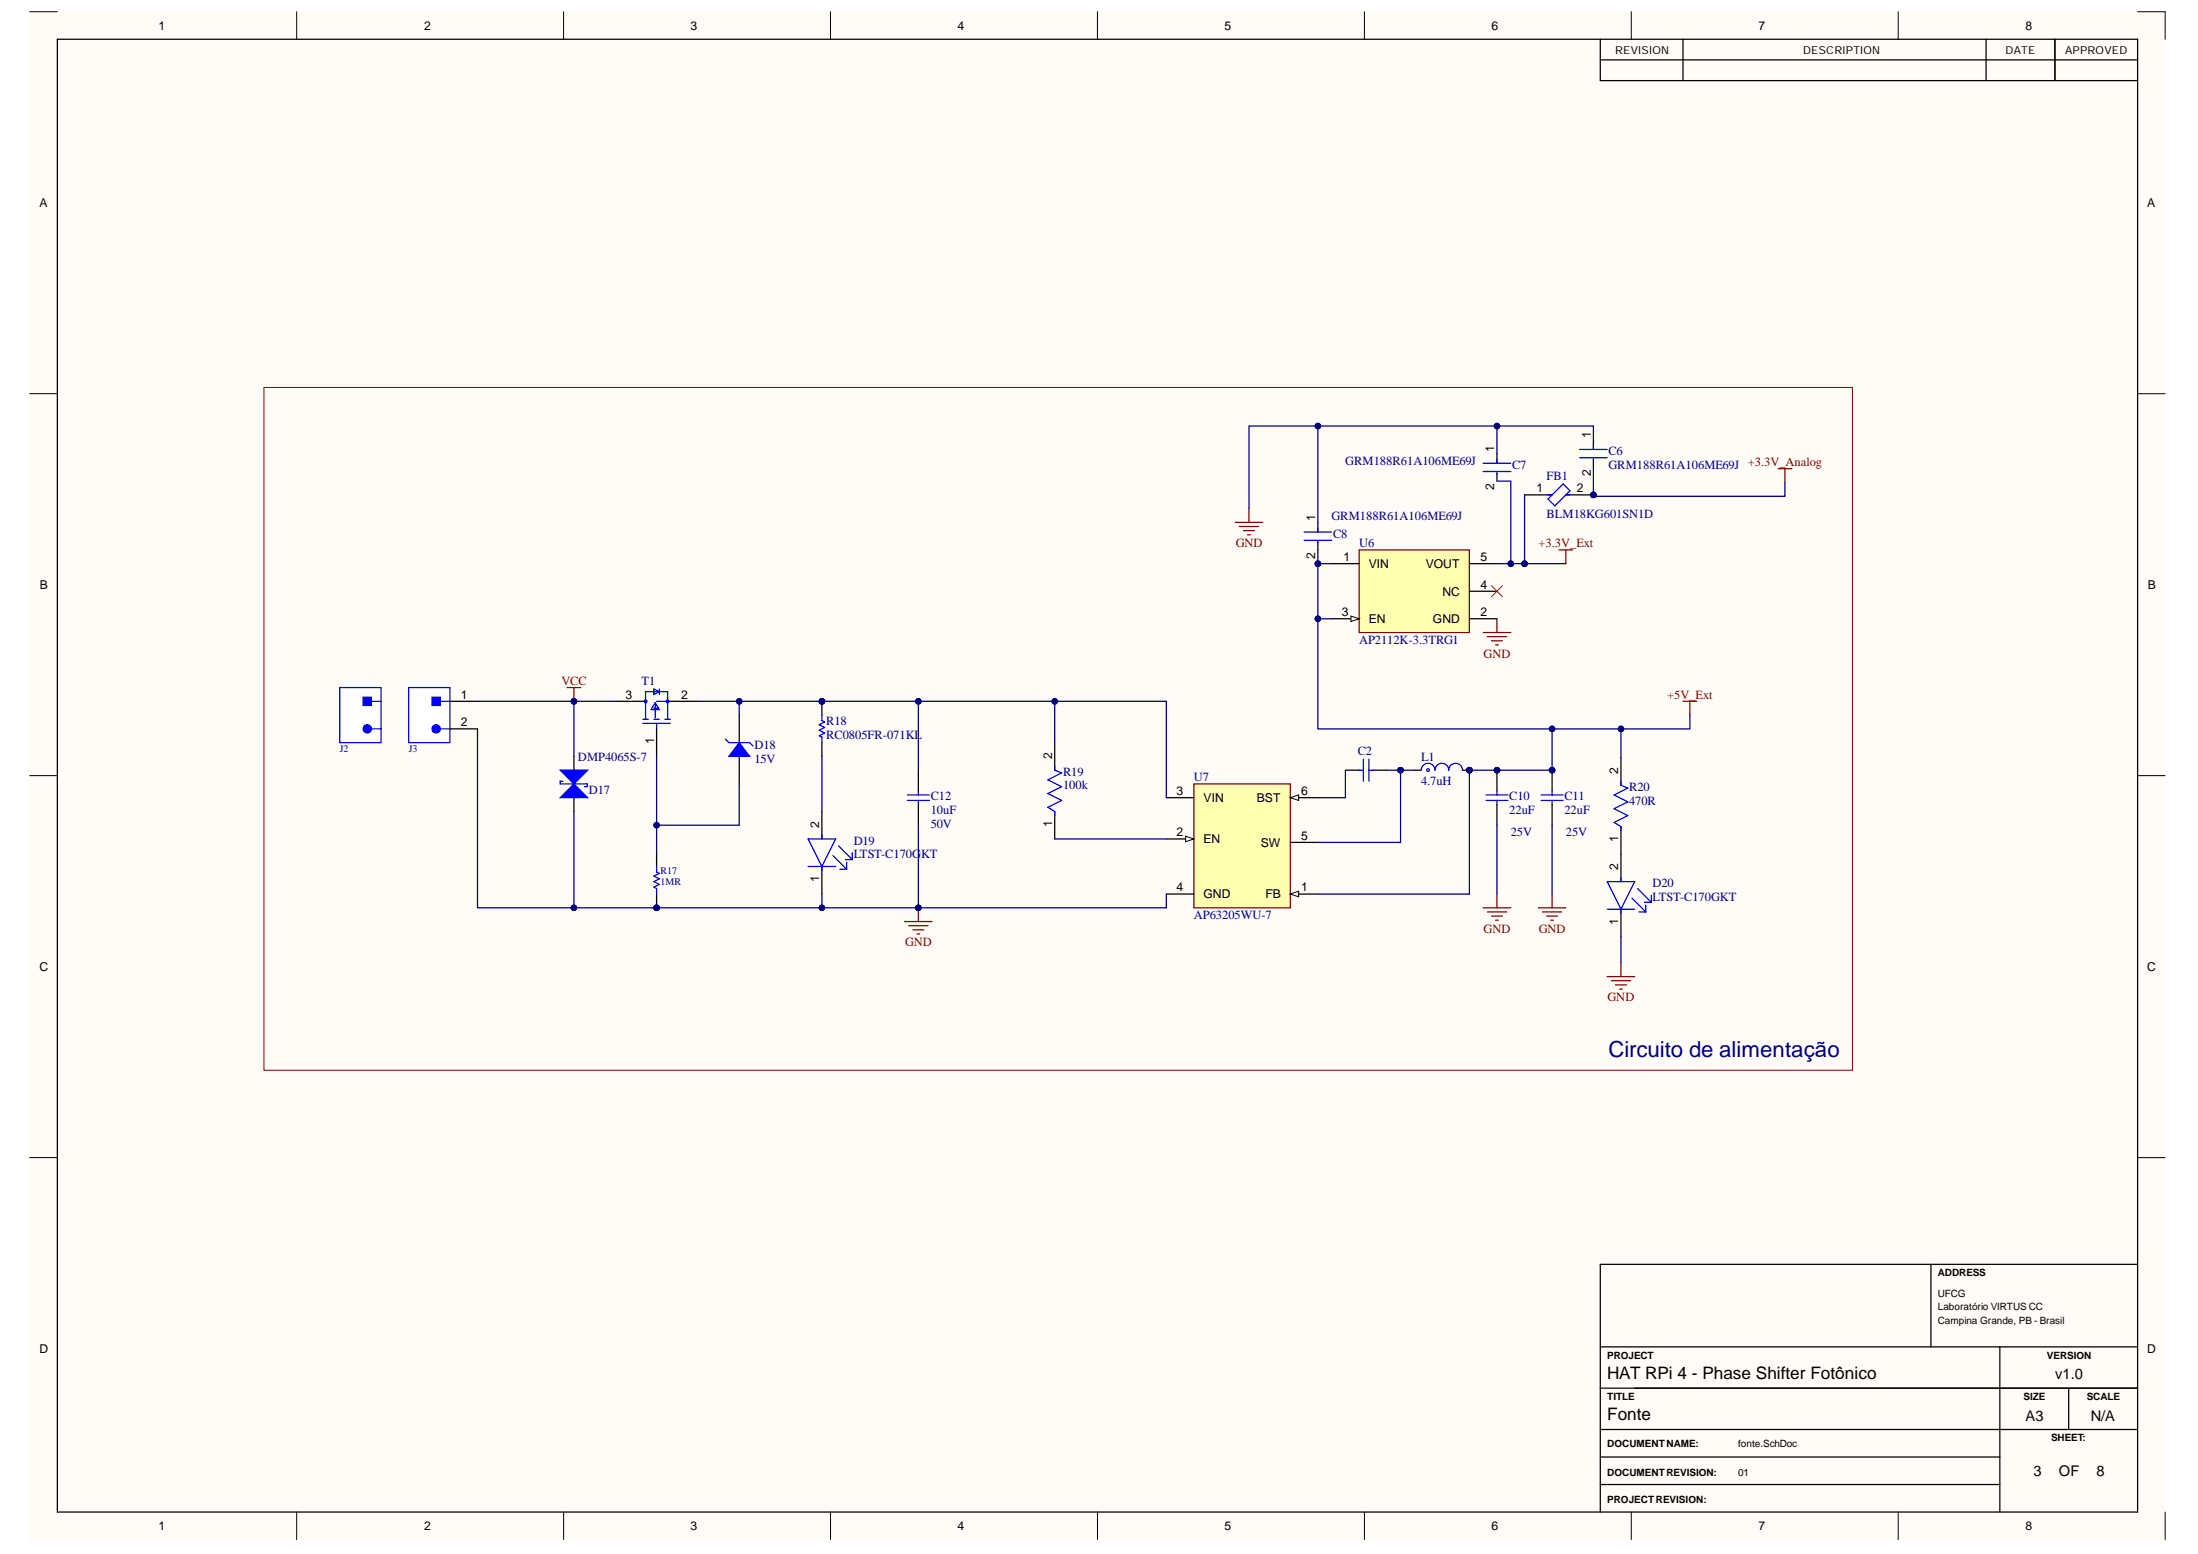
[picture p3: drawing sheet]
<svg xmlns="http://www.w3.org/2000/svg" width="297mm" height="210mm" viewBox="0 0 297 210" stroke-linecap="round" stroke-linejoin="round" font-family="sans-serif">
<defs><g id="words">
<text font-size="3" fill="#000080" x="217.4" y="142.8">Circuito de alimentação</text>
<g font-size="2.3">
<text x="217.2" y="191.9">Fonte</text>
<text x="217.2" y="186.3">HAT RPi 4 - Phase Shifter Fotônico</text>
</g>
<g font-size="2">
<text x="273.7" y="191.9">A3</text>
<text x="277.7" y="186.3">v1.0</text>
<text x="282.5" y="191.9">N/A</text>
<text x="274.8" y="199.4">3</text>
<text x="278.2" y="199.4">OF</text>
<text x="283.3" y="199.4">8</text>
</g>
<g font-size="1.7" fill="#000080">
<text x="181.8" y="62.8">GRM188R61A106ME69J</text>
<text x="204.3" y="63.4">C7</text>
<text x="209" y="64.8">FB1</text>
<text x="217.4" y="61.5">C6</text>
<text x="217.4" y="63.4">GRM188R61A106ME69J +3.3V_Analog</text>
<text x="179.9" y="70.2">GRM188R61A106ME69J</text>
<text x="209" y="70">BLM18KG601SN1D</text>
<text x="180.2" y="72.6">C8</text>
<text x="183.7" y="73.9">U6</text>
<text x="183.7" y="87">AP2112K-3.3TRG1</text>
<text x="86.7" y="92.5">T1</text>
<text x="102" y="101.1">D18</text>
<text x="111.6" y="97.9">R18</text>
<text x="111.6" y="99.8">RC0805FR-071KL</text>
<text x="183.5" y="102">C2</text>
<text x="78.1" y="102.8">DMP4065S-7</text>
<text x="79.6" y="107.2">D17</text>
<text x="102" y="103">15V</text>
<text x="143.7" y="104.8">R19</text>
<text x="143.7" y="106.6">100k</text>
<text x="161.3" y="105.5">U7</text>
<text x="192" y="106.1">4.7uH</text>
<text x="192" y="102.8">L1</text>
<text x="220.2" y="106.8">R20</text>
<text x="125.8" y="111.9">50V</text>
<text x="125.8" y="110">10uF</text>
<text x="125.8" y="108.1">C12</text>
<text x="204" y="110">22uF</text>
<text x="204" y="108.1">C10</text>
<text x="204.2" y="113">25V</text>
<text x="211.4" y="110">22uF</text>
<text x="211.4" y="108.1">C11</text>
<text x="211.6" y="113">25V</text>
<text x="220.2" y="108.7">470R</text>
<text x="115.4" y="114.1">D19</text>
<text x="115.4" y="115.9">LTST-C170G</text>
<text x="124.5" y="115.9">KT</text>
<text x="223.3" y="119.9">D20</text>
<text x="161.3" y="124.1">AP63205WU-7</text>
<text x="223.3" y="121.7">LTST-C170GKT</text>
</g>
<g font-size="1.7" fill="#800000">
<text x="167" y="73.9">GND</text>
<text x="207.9" y="73.9">+3.3V_Ext</text>
<text x="200.5" y="88.8">GND</text>
<text x="75.9" y="92.5">VCC</text>
<text x="225.3" y="94.4">+5V_Ext</text>
<text x="200.5" y="126">GND</text>
<text x="207.9" y="126">GND</text>
<text x="122.3" y="127.8">GND</text>
<text x="217.2" y="135.3">GND</text>
</g>
<g font-size="1.6">
<text x="21.4" y="4">1</text>
<text x="57.3" y="4">2</text>
<text x="93.3" y="4">3</text>
<text x="129.4" y="4">4</text>
<text x="165.5" y="4">5</text>
<text x="201.6" y="4">6</text>
<text x="237.6" y="4">7</text>
<text x="273.7" y="4">8</text>
<text x="5.3" y="28">A</text>
<text x="290.2" y="28">A</text>
<text x="215" y="59.2" transform="rotate(-90 215 59.2)">1</text>
<text x="201.9" y="61.1" transform="rotate(-90 201.9 61.1)">1</text>
<text x="215" y="64.3" transform="rotate(-90 215 64.3)">2</text>
<text x="177.7" y="70.4" transform="rotate(-90 177.7 70.4)">1</text>
<text x="201.9" y="66.2" transform="rotate(-90 201.9 66.2)">2</text>
<text x="207.6" y="66.5">1</text>
<text x="213.1" y="66.5">2</text>
<text x="177.7" y="75.5" transform="rotate(-90 177.7 75.5)">2</text>
<text x="181.6" y="75.8">1</text>
<text x="185" y="76.7">VIN</text>
<text x="192.7" y="76.7">VOUT</text>
<text x="200.1" y="75.8">5</text>
<text x="5.4" y="79.6">B</text>
<text x="181.3" y="83.2">3</text>
<text x="194.9" y="80.5">NC</text>
<text x="200.1" y="79.5">4</text>
<text x="200.1" y="83.2">2</text>
<text x="290.2" y="79.6">B</text>
<text x="185" y="84.2">EN</text>
<text x="193.6" y="84.2">GND</text>
<text x="62.3" y="94.4">1</text>
<text x="84.5" y="94.4">3</text>
<text x="92.1" y="94.4">2</text>
<text x="62.3" y="98.1">2</text>
<text x="88.4" y="100.6" transform="rotate(-90 88.4 100.6)">1</text>
<text x="142.2" y="102.5" transform="rotate(-90 142.2 102.5)">2</text>
<text x="159" y="107.4">3</text>
<text x="175.8" y="107.4">6</text>
<text x="218.7" y="104.6" transform="rotate(-90 218.7 104.6)">2</text>
<text x="110.7" y="111.8" transform="rotate(-90 110.7 111.8)">2</text>
<text x="142.2" y="111.7" transform="rotate(-90 142.2 111.7)">1</text>
<text x="159" y="113">2</text>
<text x="162.7" y="108.3">VIN</text>
<text x="162.7" y="113.9">EN</text>
<text x="169.8" y="108.3">BST</text>
<text x="175.8" y="113.4">5</text>
<text x="218.7" y="113.7" transform="rotate(-90 218.7 113.7)">1</text>
<text x="110.7" y="119.1" transform="rotate(-90 110.7 119.1)">1</text>
<text x="170.4" y="114.4">SW</text>
<text x="218.7" y="117.6" transform="rotate(-90 218.7 117.6)">2</text>
<text x="159" y="120.4">4</text>
<text x="162.7" y="121.3">GND</text>
<text x="171" y="121.3">FB</text>
<text x="175.8" y="120.4">1</text>
<text x="218.7" y="124.9" transform="rotate(-90 218.7 124.9)">1</text>
<text x="5.3" y="131.2">C</text>
<text x="290.2" y="131.2">C</text>
<text x="5.3" y="182.7">D</text>
<text x="290.2" y="182.7">D</text>
<text x="21.4" y="206.7">1</text>
<text x="57.3" y="206.7">2</text>
<text x="93.3" y="206.7">3</text>
<text x="129.4" y="206.7">4</text>
<text x="165.5" y="206.7">5</text>
<text x="201.6" y="206.7">6</text>
<text x="237.6" y="206.7">7</text>
<text x="273.7" y="206.7">8</text>
</g>
<g font-size="1.5">
<text x="218.3" y="7.3">REVISION</text>
<text x="243.7" y="7.3">DESCRIPTION</text>
<text x="271" y="7.3">DATE</text>
<text x="279.1" y="7.3">APPROVED</text>
</g>
<g font-size="1.4" fill="#000080">
<text x="45.9" y="101.5">J2</text>
<text x="55.2" y="101.5">J3</text>
<text x="89.3" y="119.6">1MR</text>
<text x="89.3" y="118.1">R17</text>
</g>
<g font-size="1.4">
<text x="261.9" y="172.4">ADDRESS</text>
<text x="261.9" y="178.9">Campina Grande, PB - Brasil</text>
<text x="261.9" y="175.1">UFCG</text>
<text x="261.9" y="177">Laboratório VIRTUS CC</text>
<text x="217.2" y="183.5">PROJECT</text>
<text x="276.6" y="183.5">VERSION</text>
<text x="217.2" y="189.1">TITLE</text>
<text x="273.5" y="189.1">SIZE</text>
<text x="282" y="189.1">SCALE</text>
<text x="217.2" y="195.4">DOCUMENTNAME:</text>
<text x="234.9" y="195.4">fonte.SchDoc</text>
<text x="277.2" y="194.6">SHEET:</text>
<text x="217.2" y="203.1">PROJECTREVISION:</text>
<text x="217.2" y="199.3">DOCUMENTREVISION:</text>
<text x="234.9" y="199.3">01</text>
</g>
</g></defs>
<g fill="#fffcf8">
<path d="M4 1.6h288.6v206.4h-288.6z" fill-rule="evenodd"/>
<path d="M7.7 5.3h281.2v198.9h-281.2z" fill-rule="evenodd"/>
</g>
<g fill="none" stroke="#000" stroke-width=".14">
<path d="M4 1.6h3.7M40.1 1.6v3.7M76.2 1.6v3.7M112.2 1.6v3.7M148.3 1.6v3.7M184.4 1.6v3.7M220.5 1.6v3.7M256.5 1.6v3.7M277.7 8.1v2.8M288.9 1.6h3.7v3.7M4 53.2h3.7M288.9 53.2h3.7"/>
<path d="M4 104.8h3.7M288.9 104.8h3.7M4 156.4h3.7M288.9 156.4h3.7M220.9 193.1h68M40.1 204.2v3.8M76.2 204.2v3.8M112.2 204.2v3.8M148.3 204.2v3.8M184.4 204.2v3.8M220.5 204.2v3.8M256.5 204.2v3.8"/>
<path d="M292.6 204.2v3.8"/>
</g>
<g fill="none" stroke="#000" stroke-width=".17">
<path d="M7.7 5.3h281.2v198.9h-281.2zM216.3 5.3v5.6h72.6M216.3 8.1h72.6M227.4 5.3v5.6M268.4 5.3v5.6M277.7 5.3v5.6M260.9 170.8v11.1M288.9 170.8h-72.6v33.4M216.3 181.9h72.6M216.3 187.5h72.6M216.3 193.1h72.6M216.3 196.8h54"/>
<path d="M270.3 181.9v22.3M279.6 187.5v5.6M216.3 200.5h54"/>
</g>
<path d="M45.9 92.9h5.6v7.4h-5.6z" fill-rule="evenodd" fill="#fff"/>
<path d="M45.9 92.9h5.6v7.4h-5.6zM50.2 98.5h1.3" fill="none" stroke="#00f" stroke-width=".17"/>
<circle cx="49.6" cy="98.4" r=".56" fill="#00f"/>
<g fill="none" stroke="#00f" stroke-width=".17">
<path d="M50.2 94.7h1.3"/>
<circle cx="49.6" cy="98.4" r=".56"/>
</g>
<path d="M49.1 94.2h1.1v1.1h-1.1z" fill-rule="evenodd" fill="#00f"/>
<path d="M49.1 94.2h1.1v1.1h-1.1z" fill="none" stroke="#00f" stroke-width=".17"/>
<path d="M55.2 92.9h5.6v7.4h-5.6z" fill-rule="evenodd" fill="#fff"/>
<path d="M55.2 92.9h5.6v7.4h-5.6zM59.5 98.5h1.3" fill="none" stroke="#00f" stroke-width=".17"/>
<circle cx="58.9" cy="98.4" r=".56" fill="#00f"/>
<g fill="none" stroke="#00f" stroke-width=".17">
<path d="M59.5 94.7h1.3"/>
<circle cx="58.9" cy="98.4" r=".56"/>
</g>
<path d="M60.8 94.7h3.7M60.8 98.5h3.7" fill="none" stroke="#000" stroke-width=".17"/>
<path d="M58.4 94.2h1.1v1.1h-1.1z" fill-rule="evenodd" fill="#00f"/>
<path d="M58.4 94.2h1.1v1.1h-1.1z" fill="none" stroke="#00f" stroke-width=".17"/>
<path d="M77.6 102.2v1.8M77.6 107.8v1.8" fill="none" stroke="#000" stroke-width=".17"/>
<path d="M77.6 105.9l1.8 1.8h-3.7z" fill="#00f"/>
<path d="M76.1 105.5h-.4v.4h3.7v.4h-.4M77.6 105.9l1.8 1.8h-3.7z" fill="none" stroke="#00f" stroke-width=".17"/>
<path d="M75.7 104h3.7l-1.8 1.9z" fill="#00f"/>
<path d="M75.7 104h3.7l-1.8 1.9z" fill="none" stroke="#00f" stroke-width=".17"/>
<circle cx="88.7" cy="122.6" r=".37" fill="#000080"/>
<circle cx="88.7" cy="122.6" r=".37" fill="none" stroke="#000080" stroke-width=".14"/>
<path d="M88.7 120.8v1.8" fill="none" stroke="#000" stroke-width=".17"/>
<circle cx="88.7" cy="122.6" r=".37" fill="#000080"/>
<circle cx="88.7" cy="122.6" r=".37" fill="none" stroke="#000080" stroke-width=".14"/>
<path d="M99.9 96.6v3.7M88.7 115.2v1.8M99.9 102.2v3.7" fill="none" stroke="#000" stroke-width=".17"/>
<path d="M88.7 117v.8l.4 .2-.7 .3 .7 .4-.7 .4 .7 .4-.7 .3 .3 .2v.8" fill="none" stroke="#00f" stroke-width=".17"/>
<path d="M99.9 100.3l1.4 1.9h-2.8z" fill="#00f"/>
<path d="M98 99.8l.5 .5h2.8l.5 .5M99.9 100.3l1.4 1.9h-2.8zM122.6 108.1h3M122.6 107.4h3M124.1 106.8v.6M124.1 108.1v.6" fill="none" stroke="#00f" stroke-width=".17"/>
<path d="M124.1 104v2.8M124.1 108.7v2.8" fill="none" stroke="#000" stroke-width=".17"/>
<path d="M122.2 124.5h3.8M122.8 125h2.6M123.4 125.6h1.4M123.9 126.1h.4M124.1 122.6v1.9" fill="none" stroke="#800000" stroke-width=".17"/>
<circle cx="124.1" cy="122.6" r=".37" fill="#000080"/>
<circle cx="124.1" cy="122.6" r=".37" fill="none" stroke="#000080" stroke-width=".14"/>
<path d="M161.3 105.9h13.1v16.7h-13.1z" fill-rule="evenodd" fill="#ffffb0"/>
<path d="M161.3 105.9h13.1v16.7h-13.1z" fill="none" stroke="#800000" stroke-width=".17"/>
<path d="M157.6 107.7h3.7M174.4 107.7h3.7" fill="none" stroke="#000" stroke-width=".17"/>
<path d="M174.4 107.7l1.1-.3v.7z" fill="#f8fcff"/>
<path d="M174.4 107.7l1.1-.3v.7z" fill="none" stroke="#000" stroke-width=".14"/>
<path d="M157.6 113.3h3.7" fill="none" stroke="#000" stroke-width=".17"/>
<path d="M160.2 113l1.1 .3-1.1 .4z" fill="#f8fcff"/>
<path d="M160.2 113l1.1 .3-1.1 .4z" fill="none" stroke="#000" stroke-width=".14"/>
<path d="M174.4 120.8h3.7" fill="none" stroke="#000" stroke-width=".17"/>
<path d="M174.4 120.8l1.1-.4v.7z" fill="#f8fcff"/>
<path d="M174.4 120.8l1.1-.4v.7z" fill="none" stroke="#000" stroke-width=".14"/>
<path d="M174.4 113.8h3.7M157.6 120.8h3.7" fill="none" stroke="#000" stroke-width=".17"/>
<circle cx="198.6" cy="104" r=".37" fill="#000080"/>
<circle cx="198.6" cy="104" r=".37" fill="none" stroke="#000080" stroke-width=".14"/>
<g fill="none" stroke="#00f" stroke-width=".17">
<path d="M192.1 104a.93 .93 0 0 1 .9-.9 .93 .93 0 0 1 .9 .9 .93 .93 0 0 1 1-.9 .93 .93 0 0 1 .9 .9 .93 .93 0 0 1 .9-.9 .93 .93 0 0 1 .9 .9"/>
<circle cx="193" cy="104" r=".19"/>
</g>
<path d="M191.1 104h1M197.6 104h1" fill="none" stroke="#000" stroke-width=".17"/>
<circle cx="198.6" cy="104" r=".37" fill="#000080"/>
<circle cx="198.6" cy="104" r=".37" fill="none" stroke="#000080" stroke-width=".14"/>
<circle cx="202.3" cy="104" r=".37" fill="#000080"/>
<circle cx="202.3" cy="104" r=".37" fill="none" stroke="#000080" stroke-width=".14"/>
<path d="M200.8 108.1h3M200.8 107.4h3M202.3 106.8v.6M202.3 108.1v.6" fill="none" stroke="#00f" stroke-width=".17"/>
<path d="M202.3 104v2.8" fill="none" stroke="#000" stroke-width=".17"/>
<circle cx="202.3" cy="104" r=".37" fill="#000080"/>
<circle cx="202.3" cy="104" r=".37" fill="none" stroke="#000080" stroke-width=".14"/>
<path d="M202.3 108.7v2.8" fill="none" stroke="#000" stroke-width=".17"/>
<circle cx="209.8" cy="104" r=".37" fill="#000080"/>
<circle cx="209.8" cy="104" r=".37" fill="none" stroke="#000080" stroke-width=".14"/>
<path d="M208.3 108.1h2.9M208.3 107.4h2.9M209.8 106.8v.6M209.8 108.1v.6" fill="none" stroke="#00f" stroke-width=".17"/>
<path d="M209.8 104v2.8" fill="none" stroke="#000" stroke-width=".17"/>
<circle cx="209.8" cy="104" r=".37" fill="#000080"/>
<circle cx="209.8" cy="104" r=".37" fill="none" stroke="#000080" stroke-width=".14"/>
<path d="M209.8 108.7v2.8" fill="none" stroke="#000" stroke-width=".17"/>
<g fill="none" stroke="#800000" stroke-width=".17">
<path d="M76.6 92.9h1.9M77.6 92.9v1.8M200.4 122.6h3.8M201 123.2h2.6M201.6 123.7h1.4M202.1 124.3h.4M202.3 120.8v1.8M207.9 122.6h3.7M208.5 123.2h2.6M209 123.7h1.5M209.6 124.3h.3M209.8 120.8v1.8"/>
<path d="M217.2 131.9h3.7M217.8 132.5h2.6M218.3 133h1.5M218.9 133.6h.3M219.1 130.1v1.8"/>
</g>
<circle cx="77.6" cy="94.7" r=".37" fill="#000080"/>
<circle cx="77.6" cy="94.7" r=".37" fill="none" stroke="#000080" stroke-width=".14"/>
<path d="M166.9 70.6h3.7M167.5 71.1h2.6M168 71.7h1.5M168.6 72.2h.4M168.8 68.7v1.9M200.4 85.4h3.8M201 86h2.6M201.6 86.6h1.4M202.1 87.1h.4M202.3 83.6v1.8" fill="none" stroke="#800000" stroke-width=".17"/>
<path d="M178.1 70.6v1.3M178.1 73.2v1.1" fill="none" stroke="#000" stroke-width=".17"/>
<path d="M176.2 71.9h3.8M176.2 73h3.8M178.1 71.3v.6M178.1 73.2v.1" fill="none" stroke="#00f" stroke-width=".17"/>
<path d="M183.7 74.3h14.9v11.1h-14.9z" fill-rule="evenodd" fill="#ffffb0"/>
<path d="M183.7 74.3h14.9v11.1h-14.9z" fill="none" stroke="#800000" stroke-width=".17"/>
<path d="M180 76.1h3.7M180 83.6h3.7" fill="none" stroke="#000" stroke-width=".17"/>
<path d="M182.6 83.2l1.1 .4-1.1 .3z" fill="#f8fcff"/>
<path d="M182.6 83.2l1.1 .4-1.1 .3z" fill="none" stroke="#000" stroke-width=".14"/>
<path d="M198.6 79.9h3.7M198.6 76.1h3.7M198.6 83.6h3.7" fill="none" stroke="#000" stroke-width=".17"/>
<path d="M201.6 79.1l1.4 1.5M203 79.1l-1.4 1.5" fill="none" stroke="#f00" stroke-width=".14"/>
<circle cx="215.3" cy="66.8" r=".37" fill="#000080"/>
<circle cx="215.3" cy="66.8" r=".37" fill="none" stroke="#000080" stroke-width=".14"/>
<path d="M206 66.8h3.8M211.6 66.8h3.7" fill="none" stroke="#000" stroke-width=".17"/>
<circle cx="215.3" cy="66.8" r=".37" fill="#000080"/>
<circle cx="215.3" cy="66.8" r=".37" fill="none" stroke="#000080" stroke-width=".14"/>
<g fill="none" stroke="#00f" stroke-width=".17">
<path d="M200.4 62.6h3.8M200.4 63.7h3.8M202.3 62v.6M202.3 63.9v.2M209.2 67.4l2-2 1 .9-2.1 2zM209.2 66.8h.6M211.6 66.8h.6M213.5 60.7h3.7M213.5 61.8h3.7M215.3 60.2v.5M215.3 62v.2M86.9 97.7h3.7"/>
<path d="M86.9 97.1h.7M86.9 94.7h.3M87.2 97.1v-3.7h3v3.7M88.4 97.1h.7M88.4 95.7h.5M88.4 93.1l.7 .3-.7 .4zM88.5 95.1v1.9M88.5 94.9l.6 .9h-1.1zM88.7 97.7v.8M88.7 94.7h1.9M89.1 93.1v.7M89.8 97.1h.8"/>
<path d="M109.2 113.3h3.7l-1.8 3.7zM109.2 117h3.7M111.1 112.8v.5M111.1 117v.6M112.6 115.6l1.8 1.8M113.3 114.3l1.9 1.8M113.5 117.4h.9M114.2 116.1h1M114.4 116.5v.9M115.2 115.2v.9M183.7 104h.5M184.2 102.5v3"/>
<path d="M185 102.5v3M185 104h.6M217.2 119.1h3.7l-1.8 3.7zM219.1 105.5v.6l.9 .3-1.9 1 1.9 .9-1.9 .9 1.9 1-1.9 .9 1 .6v.5M219.1 118.5v.6M217.2 122.8h3.7M219.1 122.8v.6M220.5 121.3l1.9 1.9M221.3 120l1.9 1.9M221.5 123.2h.9M222.2 121.9h1M222.4 122.3v.9"/>
<path d="M223.2 120.9v1"/>
<circle cx="87.2" cy="94.7" r=".19"/>
<circle cx="90.2" cy="94.7" r=".19"/>
</g>
<g fill="none" stroke="#000" stroke-width=".17">
<path d="M215.3 59.4v1.3M202.3 61.3v1.3M202.3 63.9v1.1M215.3 62v1.1M83.1 94.7h3.8M88.7 98.5v3.7M90.6 94.7h3.7M111.1 109.6v3.7M111.1 117v3.8M181.8 104h1.9M185.6 104h1.8M219.1 102.4v3.7"/>
<path d="M219.1 111.7v7.4M219.1 122.8v3.7"/>
</g>
<path d="M210.7 74.3h1.8M211.6 74.3v1.8M240.3 63.3h1.8M241.2 63.3v1.9M227.4 94.7h1.9M228.4 94.7v1.9" fill="none" stroke="#800000" stroke-width=".17"/>
<circle cx="111.1" cy="94.7" r=".37" fill="#000080"/>
<circle cx="111.1" cy="94.7" r=".37" fill="none" stroke="#000080" stroke-width=".14"/>
<path d="M111.1 94.7v1.9" fill="none" stroke="#000" stroke-width=".17"/>
<circle cx="111.1" cy="94.7" r=".37" fill="#000080"/>
<circle cx="111.1" cy="94.7" r=".37" fill="none" stroke="#000080" stroke-width=".14"/>
<path d="M111.1 100.3v1.9M142.5 100.3v3.7M142.5 109.6v3.7" fill="none" stroke="#000" stroke-width=".17"/>
<path d="M111.1 96.6v.7l.3 .2-.7 .4 .7 .4-.7 .3 .7 .4-.7 .4 .4 .2v.7M142.5 103.5v.5l1 .4-1.9 .9 1.9 1-1.9 .9 1.9 .9-1.9 .9 .9 .6v.6" fill="none" stroke="#00f" stroke-width=".17"/>
<path d="M35.7 52.3h214.6v92.3h-214.6z" fill="none" stroke="#800000" stroke-width=".14"/>
<path d="M64.5 94.7h18.6" fill="none" stroke="#000080" stroke-width=".17"/>
<circle cx="77.6" cy="94.7" r=".37" fill="#000080"/>
<circle cx="77.6" cy="94.7" r=".37" fill="none" stroke="#000080" stroke-width=".14"/>
<path d="M94.3 94.7h5.6v1.9" fill="none" stroke="#000080" stroke-width=".17"/>
<circle cx="99.9" cy="94.7" r=".37" fill="#000080"/>
<circle cx="99.9" cy="94.7" r=".37" fill="none" stroke="#000080" stroke-width=".14"/>
<path d="M64.5 98.5v24.1h24.2" fill="none" stroke="#000080" stroke-width=".17"/>
<circle cx="88.7" cy="122.6" r=".37" fill="#000080"/>
<circle cx="88.7" cy="122.6" r=".37" fill="none" stroke="#000080" stroke-width=".14"/>
<circle cx="77.6" cy="122.6" r=".37" fill="#000080"/>
<circle cx="77.6" cy="122.6" r=".37" fill="none" stroke="#000080" stroke-width=".14"/>
<path d="M77.6 94.7v7.5" fill="none" stroke="#000080" stroke-width=".17"/>
<circle cx="77.6" cy="94.7" r=".37" fill="#000080"/>
<circle cx="77.6" cy="94.7" r=".37" fill="none" stroke="#000080" stroke-width=".14"/>
<path d="M77.6 109.6v13" fill="none" stroke="#000080" stroke-width=".17"/>
<circle cx="77.6" cy="122.6" r=".37" fill="#000080"/>
<circle cx="77.6" cy="122.6" r=".37" fill="none" stroke="#000080" stroke-width=".14"/>
<path d="M88.7 102.2v9.3" fill="none" stroke="#000080" stroke-width=".17"/>
<circle cx="88.7" cy="111.5" r=".37" fill="#000080"/>
<circle cx="88.7" cy="111.5" r=".37" fill="none" stroke="#000080" stroke-width=".14"/>
<path d="M111.1 120.8v1.8h-22.4" fill="none" stroke="#000080" stroke-width=".17"/>
<circle cx="88.7" cy="122.6" r=".37" fill="#000080"/>
<circle cx="88.7" cy="122.6" r=".37" fill="none" stroke="#000080" stroke-width=".14"/>
<circle cx="111.1" cy="122.6" r=".37" fill="#000080"/>
<circle cx="111.1" cy="122.6" r=".37" fill="none" stroke="#000080" stroke-width=".14"/>
<path d="M99.9 105.9v5.6h-11.2v3.7" fill="none" stroke="#000080" stroke-width=".17"/>
<circle cx="88.7" cy="111.5" r=".37" fill="#000080"/>
<circle cx="88.7" cy="111.5" r=".37" fill="none" stroke="#000080" stroke-width=".14"/>
<path d="M99.9 94.7h11.2M111.1 102.2v7.4" fill="none" stroke="#000080" stroke-width=".17"/>
<circle cx="99.9" cy="94.7" r=".37" fill="#000080"/>
<circle cx="99.9" cy="94.7" r=".37" fill="none" stroke="#000080" stroke-width=".14"/>
<circle cx="111.1" cy="94.7" r=".37" fill="#000080"/>
<circle cx="111.1" cy="94.7" r=".37" fill="none" stroke="#000080" stroke-width=".14"/>
<path d="M124.1 94.7v9.3M202.3 111.5v9.3M209.8 111.5v9.3" fill="none" stroke="#000080" stroke-width=".17"/>
<circle cx="124.1" cy="94.7" r=".37" fill="#000080"/>
<circle cx="124.1" cy="94.7" r=".37" fill="none" stroke="#000080" stroke-width=".14"/>
<path d="M124.1 111.5v11.1" fill="none" stroke="#000080" stroke-width=".17"/>
<circle cx="124.1" cy="122.6" r=".37" fill="#000080"/>
<circle cx="124.1" cy="122.6" r=".37" fill="none" stroke="#000080" stroke-width=".14"/>
<path d="M198.6 104v16.8h-20.5" fill="none" stroke="#000080" stroke-width=".17"/>
<circle cx="198.6" cy="104" r=".37" fill="#000080"/>
<circle cx="198.6" cy="104" r=".37" fill="none" stroke="#000080" stroke-width=".14"/>
<path d="M181.8 104v3.7h-3.7M189.3 104v9.8h-11.2" fill="none" stroke="#000080" stroke-width=".17"/>
<circle cx="189.3" cy="104" r=".37" fill="#000080"/>
<circle cx="189.3" cy="104" r=".37" fill="none" stroke="#000080" stroke-width=".14"/>
<path d="M189.3 104h1.8" fill="none" stroke="#000080" stroke-width=".17"/>
<circle cx="189.3" cy="104" r=".37" fill="#000080"/>
<circle cx="189.3" cy="104" r=".37" fill="none" stroke="#000080" stroke-width=".14"/>
<path d="M178.1 74.3v1.8" fill="none" stroke="#000080" stroke-width=".17"/>
<circle cx="178.1" cy="76.1" r=".37" fill="#000080"/>
<circle cx="178.1" cy="76.1" r=".37" fill="none" stroke="#000080" stroke-width=".14"/>
<path d="M168.8 68.7v-11.2h9.3v13.1" fill="none" stroke="#000080" stroke-width=".17"/>
<circle cx="178.1" cy="57.5" r=".37" fill="#000080"/>
<circle cx="178.1" cy="57.5" r=".37" fill="none" stroke="#000080" stroke-width=".14"/>
<path d="M178.1 76.1h1.9" fill="none" stroke="#000080" stroke-width=".17"/>
<circle cx="178.1" cy="76.1" r=".37" fill="#000080"/>
<circle cx="178.1" cy="76.1" r=".37" fill="none" stroke="#000080" stroke-width=".14"/>
<path d="M206 76.1h5.6" fill="none" stroke="#000080" stroke-width=".17"/>
<circle cx="206" cy="76.1" r=".38" fill="#000080"/>
<circle cx="206" cy="76.1" r=".38" fill="none" stroke="#000080" stroke-width=".14"/>
<path d="M202.3 76.1h3.7" fill="none" stroke="#000080" stroke-width=".17"/>
<circle cx="206" cy="76.1" r=".38" fill="#000080"/>
<circle cx="206" cy="76.1" r=".38" fill="none" stroke="#000080" stroke-width=".14"/>
<circle cx="204.2" cy="76.1" r=".38" fill="#000080"/>
<circle cx="204.2" cy="76.1" r=".38" fill="none" stroke="#000080" stroke-width=".14"/>
<path d="M206 66.8v9.3" fill="none" stroke="#000080" stroke-width=".17"/>
<circle cx="206" cy="76.1" r=".38" fill="#000080"/>
<circle cx="206" cy="76.1" r=".38" fill="none" stroke="#000080" stroke-width=".14"/>
<path d="M202.3 65h1.9v11.1" fill="none" stroke="#000080" stroke-width=".17"/>
<circle cx="204.2" cy="76.1" r=".38" fill="#000080"/>
<circle cx="204.2" cy="76.1" r=".38" fill="none" stroke="#000080" stroke-width=".14"/>
<path d="M178.1 83.6h1.9" fill="none" stroke="#000080" stroke-width=".17"/>
<circle cx="178.1" cy="83.6" r=".37" fill="#000080"/>
<circle cx="178.1" cy="83.6" r=".37" fill="none" stroke="#000080" stroke-width=".14"/>
<path d="M157.6 120.8v1.8h-46.5" fill="none" stroke="#000080" stroke-width=".17"/>
<circle cx="111.1" cy="122.6" r=".37" fill="#000080"/>
<circle cx="111.1" cy="122.6" r=".37" fill="none" stroke="#000080" stroke-width=".14"/>
<circle cx="124.1" cy="122.6" r=".37" fill="#000080"/>
<circle cx="124.1" cy="122.6" r=".37" fill="none" stroke="#000080" stroke-width=".14"/>
<path d="M241.2 65.2v1.8h-25.9v-.2M142.5 113.3h15.1" fill="none" stroke="#000080" stroke-width=".17"/>
<circle cx="215.3" cy="66.8" r=".37" fill="#000080"/>
<circle cx="215.3" cy="66.8" r=".37" fill="none" stroke="#000080" stroke-width=".14"/>
<path d="M215.3 63.1v3.7" fill="none" stroke="#000080" stroke-width=".17"/>
<circle cx="215.3" cy="66.8" r=".37" fill="#000080"/>
<circle cx="215.3" cy="66.8" r=".37" fill="none" stroke="#000080" stroke-width=".14"/>
<path d="M209.8 98.5v5.5h-11.2" fill="none" stroke="#000080" stroke-width=".17"/>
<circle cx="198.6" cy="104" r=".37" fill="#000080"/>
<circle cx="198.6" cy="104" r=".37" fill="none" stroke="#000080" stroke-width=".14"/>
<circle cx="202.3" cy="104" r=".37" fill="#000080"/>
<circle cx="202.3" cy="104" r=".37" fill="none" stroke="#000080" stroke-width=".14"/>
<circle cx="209.8" cy="104" r=".37" fill="#000080"/>
<circle cx="209.8" cy="104" r=".37" fill="none" stroke="#000080" stroke-width=".14"/>
<circle cx="209.8" cy="98.5" r=".37" fill="#000080"/>
<circle cx="209.8" cy="98.5" r=".37" fill="none" stroke="#000080" stroke-width=".14"/>
<path d="M178.1 76.1v22.4h50.3v-1.9" fill="none" stroke="#000080" stroke-width=".17"/>
<circle cx="178.1" cy="76.1" r=".37" fill="#000080"/>
<circle cx="178.1" cy="76.1" r=".37" fill="none" stroke="#000080" stroke-width=".14"/>
<circle cx="178.1" cy="83.6" r=".37" fill="#000080"/>
<circle cx="178.1" cy="83.6" r=".37" fill="none" stroke="#000080" stroke-width=".14"/>
<circle cx="209.8" cy="98.5" r=".37" fill="#000080"/>
<circle cx="209.8" cy="98.5" r=".37" fill="none" stroke="#000080" stroke-width=".14"/>
<circle cx="219.1" cy="98.5" r=".37" fill="#000080"/>
<circle cx="219.1" cy="98.5" r=".37" fill="none" stroke="#000080" stroke-width=".14"/>
<path d="M202.3 57.5v3.8" fill="none" stroke="#000080" stroke-width=".17"/>
<circle cx="202.3" cy="57.5" r=".37" fill="#000080"/>
<circle cx="202.3" cy="57.5" r=".37" fill="none" stroke="#000080" stroke-width=".14"/>
<path d="M178.1 57.5h37.2v1.9" fill="none" stroke="#000080" stroke-width=".17"/>
<circle cx="178.1" cy="57.5" r=".37" fill="#000080"/>
<circle cx="178.1" cy="57.5" r=".37" fill="none" stroke="#000080" stroke-width=".14"/>
<circle cx="202.3" cy="57.5" r=".37" fill="#000080"/>
<circle cx="202.3" cy="57.5" r=".37" fill="none" stroke="#000080" stroke-width=".14"/>
<path d="M187.4 104h1.9" fill="none" stroke="#000080" stroke-width=".17"/>
<circle cx="189.3" cy="104" r=".37" fill="#000080"/>
<circle cx="189.3" cy="104" r=".37" fill="none" stroke="#000080" stroke-width=".14"/>
<path d="M219.1 98.5v3.9" fill="none" stroke="#000080" stroke-width=".17"/>
<circle cx="219.1" cy="98.5" r=".37" fill="#000080"/>
<circle cx="219.1" cy="98.5" r=".37" fill="none" stroke="#000080" stroke-width=".14"/>
<path d="M142.5 94.7h15.1v13M219.1 126.5v3.6" fill="none" stroke="#000080" stroke-width=".17"/>
<circle cx="142.5" cy="94.7" r=".37" fill="#000080"/>
<circle cx="142.5" cy="94.7" r=".37" fill="none" stroke="#000080" stroke-width=".14"/>
<path d="M111.1 94.7h31.4v5.6" fill="none" stroke="#000080" stroke-width=".17"/>
<circle cx="111.1" cy="94.7" r=".37" fill="#000080"/>
<circle cx="111.1" cy="94.7" r=".37" fill="none" stroke="#000080" stroke-width=".14"/>
<circle cx="124.1" cy="94.7" r=".37" fill="#000080"/>
<circle cx="124.1" cy="94.7" r=".37" fill="none" stroke="#000080" stroke-width=".14"/>
<circle cx="142.5" cy="94.7" r=".37" fill="#000080"/>
<circle cx="142.5" cy="94.7" r=".37" fill="none" stroke="#000080" stroke-width=".14"/>
<use href="#words"/>
</svg>
